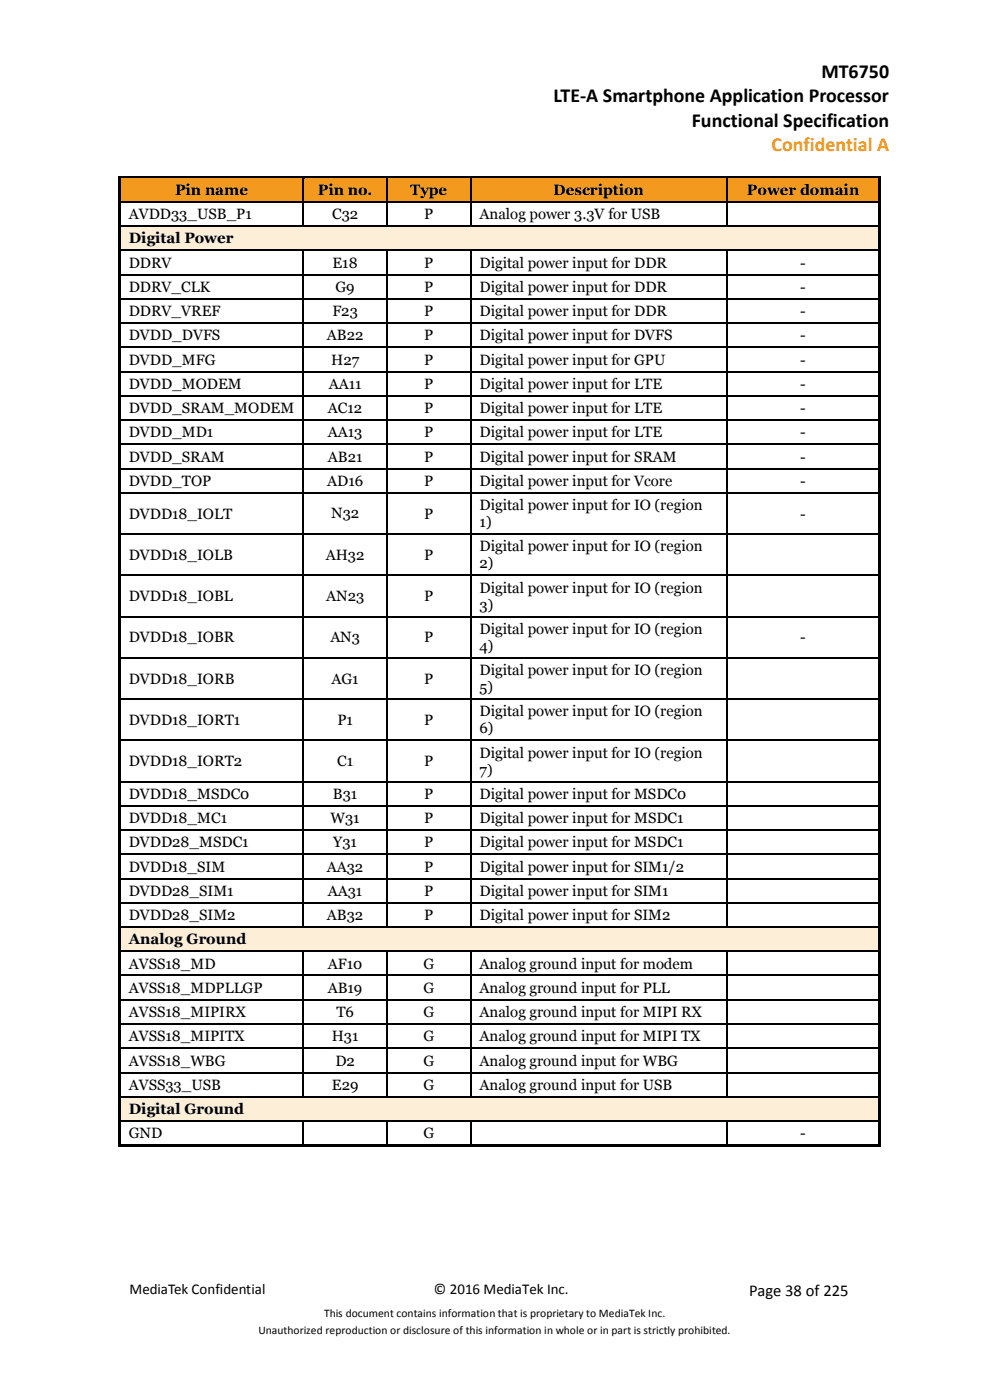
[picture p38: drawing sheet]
<svg xmlns="http://www.w3.org/2000/svg" width="210mm" height="297mm" viewBox="0 0 210 297" stroke-linecap="round" stroke-linejoin="round" font-family="sans-serif">
<defs><g id="words">
<g font-size="4.2">
<text x="174.2" y="16.5">MT6750</text>
<text x="117.4" y="21.7">LTE-A Smartphone Application Processor</text>
<text x="146.8" y="26.9">Functional Specification</text>
</g>
<text font-size="4.2" fill="#f39a1e" x="163.7" y="32.1">Confidential A</text>
<text font-size="3.5" x="159" y="275">Page 38 of 225</text>
<g font-size="3.2">
<text x="37.1" y="41.4">Pin name</text>
<text x="67.4" y="41.4">Pin no.</text>
<text x="87" y="41.4">Type</text>
<text x="117.4" y="41.4">Description</text>
<text x="158.4" y="41.4">Power domain</text>
<text x="27.3" y="46.5">AVDD33_USB_P1</text>
<text x="70.5" y="46.5">C32</text>
<text x="90" y="46.5">P</text>
<text x="101.7" y="46.5">Analog power 3.3V for USB</text>
<text x="27.3" y="51.7">Digital Power</text>
<text x="27.3" y="56.8">DDRV</text>
<text x="70.5" y="56.8">E18</text>
<text x="90" y="56.8">P</text>
<text x="101.7" y="56.8">Digital power input for DDR</text>
<text x="169.7" y="56.8">-</text>
<text x="27.3" y="61.9">DDRV_CLK</text>
<text x="71.2" y="61.9">G9</text>
<text x="90" y="61.9">P</text>
<text x="101.7" y="61.9">Digital power input for DDR</text>
<text x="169.7" y="61.9">-</text>
<text x="27.3" y="67.1">DDRV_VREF</text>
<text x="70.5" y="67.1">F23</text>
<text x="90" y="67.1">P</text>
<text x="101.7" y="67.1">Digital power input for DDR</text>
<text x="169.7" y="67.1">-</text>
<text x="27.3" y="72.2">DVDD_DVFS</text>
<text x="27.3" y="77.4">DVDD_MFG</text>
<text x="69.4" y="72.2">AB22</text>
<text x="70.2" y="77.4">H27</text>
<text x="90" y="72.2">P</text>
<text x="90" y="77.4">P</text>
<text x="101.7" y="72.2">Digital power input for DVFS</text>
<text x="101.7" y="77.4">Digital power input for GPU</text>
<text x="169.7" y="72.2">-</text>
<text x="169.7" y="77.4">-</text>
<text x="27.3" y="82.5">DVDD_MODEM</text>
<text x="69.7" y="82.5">AA11</text>
<text x="90" y="82.5">P</text>
<text x="101.7" y="82.5">Digital power input for LTE</text>
<text x="169.7" y="82.5">-</text>
<text x="27.3" y="87.6">DVDD_SRAM_MODEM</text>
<text x="69.6" y="87.6">AC12</text>
<text x="90" y="87.6">P</text>
<text x="101.7" y="87.6">Digital power input for LTE</text>
<text x="169.7" y="87.6">-</text>
<text x="27.3" y="92.8">DVDD_MD1</text>
<text x="69.5" y="92.8">AA13</text>
<text x="90" y="92.8">P</text>
<text x="101.7" y="92.8">Digital power input for LTE</text>
<text x="169.7" y="92.8">-</text>
<text x="27.3" y="97.9">DVDD_SRAM</text>
<text x="69.6" y="97.9">AB21</text>
<text x="90" y="97.9">P</text>
<text x="101.7" y="97.9">Digital power input for SRAM</text>
<text x="169.7" y="97.9">-</text>
<text x="27.3" y="103.1">DVDD_TOP</text>
<text x="69.4" y="103.1">AD16</text>
<text x="90" y="103.1">P</text>
<text x="101.7" y="103.1">Digital power input for Vcore</text>
<text x="169.7" y="103.1">-</text>
<text x="27.3" y="110">DVDD18_IOLT</text>
<text x="70.2" y="110">N32</text>
<text x="90" y="110">P</text>
<text x="101.7" y="108.2">Digital power input for IO (region</text>
<text x="101.7" y="111.8">1)</text>
<text x="169.7" y="110">-</text>
<text x="27.3" y="118.8">DVDD18_IOLB</text>
<text x="69.1" y="118.8">AH32</text>
<text x="90" y="118.8">P</text>
<text x="101.7" y="117">Digital power input for IO (region</text>
<text x="101.7" y="120.6">2)</text>
<text x="101.7" y="125.7">Digital power input for IO (region</text>
<text x="27.3" y="127.5">DVDD18_IOBL</text>
<text x="69.2" y="127.5">AN23</text>
<text x="90" y="127.5">P</text>
<text x="101.7" y="129.3">3)</text>
<text x="27.3" y="136.3">DVDD18_IOBR</text>
<text x="70.1" y="136.2">AN3</text>
<text x="90" y="136.3">P</text>
<text x="101.7" y="134.5">Digital power input for IO (region</text>
<text x="169.7" y="136.3">-</text>
<text x="101.7" y="138.1">4)</text>
<text x="101.7" y="143.2">Digital power input for IO (region</text>
<text x="27.3" y="145">DVDD18_IORB</text>
<text x="70.3" y="145">AG1</text>
<text x="90" y="145">P</text>
<text x="101.7" y="146.8">5)</text>
<text x="27.3" y="153.8">DVDD18_IORT1</text>
<text x="71.6" y="153.8">P1</text>
<text x="90" y="153.8">P</text>
<text x="101.7" y="152">Digital power input for IO (region</text>
<text x="101.7" y="155.6">6)</text>
<text x="101.7" y="160.7">Digital power input for IO (region</text>
<text x="27.3" y="162.5">DVDD18_IORT2</text>
<text x="71.5" y="162.5">C1</text>
<text x="90" y="162.5">P</text>
<text x="101.7" y="164.3">7)</text>
<text x="27.3" y="169.5">DVDD18_MSDC0</text>
<text x="70.6" y="169.5">B31</text>
<text x="90" y="169.5">P</text>
<text x="101.7" y="169.5">Digital power input for MSDC0</text>
<text x="27.3" y="174.6">DVDD18_MC1</text>
<text x="27.3" y="179.8">DVDD28_MSDC1</text>
<text x="70.1" y="174.6">W31</text>
<text x="70.7" y="179.8">Y31</text>
<text x="90" y="174.6">P</text>
<text x="90" y="179.8">P</text>
<text x="101.7" y="174.6">Digital power input for MSDC1</text>
<text x="101.7" y="179.8">Digital power input for MSDC1</text>
<text x="27.3" y="184.9">DVDD18_SIM</text>
<text x="69.3" y="184.9">AA32</text>
<text x="90" y="184.9">P</text>
<text x="101.7" y="184.9">Digital power input for SIM1/2</text>
<text x="27.3" y="190.1">DVDD28_SIM1</text>
<text x="69.5" y="190">AA31</text>
<text x="90" y="190.1">P</text>
<text x="101.7" y="190.1">Digital power input for SIM1</text>
<text x="27.3" y="195.2">DVDD28_SIM2</text>
<text x="69.4" y="195.2">AB32</text>
<text x="90" y="195.2">P</text>
<text x="101.7" y="195.2">Digital power input for SIM2</text>
<text x="27.3" y="200.3">Analog Ground</text>
<text x="27.3" y="205.5">AVSS18_MD</text>
<text x="69.5" y="205.5">AF10</text>
<text x="89.8" y="205.5">G</text>
<text x="101.7" y="205.5">Analog ground input for modem</text>
<text x="27.3" y="210.6">AVSS18_MDPLLGP</text>
<text x="27.3" y="215.8">AVSS18_MIPIRX</text>
<text x="69.5" y="210.6">AB19</text>
<text x="71.3" y="215.8">T6</text>
<text x="89.8" y="210.6">G</text>
<text x="89.8" y="215.8">G</text>
<text x="101.7" y="210.6">Analog ground input for PLL</text>
<text x="101.7" y="215.8">Analog ground input for MIPI RX</text>
<text x="27.3" y="220.9">AVSS18_MIPITX</text>
<text x="70.4" y="220.9">H31</text>
<text x="89.8" y="220.9">G</text>
<text x="101.7" y="220.9">Analog ground input for MIPI TX</text>
<text x="27.3" y="226.1">AVSS18_WBG</text>
<text x="71.1" y="226.1">D2</text>
<text x="89.8" y="226.1">G</text>
<text x="101.7" y="226.1">Analog ground input for WBG</text>
<text x="27.3" y="231.2">AVSS33_USB</text>
<text x="70.4" y="231.2">E29</text>
<text x="89.8" y="231.2">G</text>
<text x="101.7" y="231.2">Analog ground input for USB</text>
<text x="27.3" y="236.3">Digital Ground</text>
<text x="27.3" y="241.5">GND</text>
<text x="89.8" y="241.5">G</text>
<text x="169.7" y="241.5">-</text>
<text x="27.5" y="274.6">MediaTek Confidential</text>
<text x="92.1" y="274.6">© 2016 MediaTek Inc.</text>
</g>
<g font-size="2.5">
<text x="68.8" y="279.3">This document contains information that is proprietary to MediaTek Inc.</text>
<text x="54.8" y="283.1">Unauthorized reproduction or disclosure of this information in whole or in part is strictly prohibited.</text>
</g>
</g></defs>
<g fill="#f39a1e">
<path d="M25.7 37.9h1.6v4.8h-1.6z" fill-rule="evenodd"/>
<path d="M62.5 37.9h1.7v4.8h-1.7z" fill-rule="evenodd"/>
<path d="M27.3 37.9h35.2v4.8h-35.2z" fill-rule="evenodd"/>
<path d="M64.5 37.9h1.8v4.8h-1.8z" fill-rule="evenodd"/>
<path d="M80.2 37.9h1.8v4.8h-1.8z" fill-rule="evenodd"/>
<path d="M66.3 37.9h13.9v4.8h-13.9z" fill-rule="evenodd"/>
<path d="M82.2 37.9h1.8v4.8h-1.8z" fill-rule="evenodd"/>
<path d="M97.9 37.9h1.8v4.8h-1.8z" fill-rule="evenodd"/>
<path d="M84 37.9h13.9v4.8h-13.9z" fill-rule="evenodd"/>
<path d="M100 37.9h1.7v4.8h-1.7z" fill-rule="evenodd"/>
<path d="M152.3 37.9h1.7v4.8h-1.7z" fill-rule="evenodd"/>
<path d="M101.7 37.9h50.6v4.8h-50.6z" fill-rule="evenodd"/>
<path d="M154.3 37.9h1.8v4.8h-1.8z" fill-rule="evenodd"/>
<path d="M184.7 37.9h1.6v4.8h-1.6z" fill-rule="evenodd"/>
<path d="M156.1 37.9h28.6v4.8h-28.6z" fill-rule="evenodd"/>
</g>
<g fill="#000">
<path d="M25.2 37.3h.5v.6h-.5z" fill-rule="evenodd"/>
<path d="M25.2 37.3h.5v.5h-.5z" fill-rule="evenodd"/>
<path d="M25.7 37.3h38.5v.5h-38.5z" fill-rule="evenodd"/>
</g>
<path d="M25.7 37.8h38.5" fill="none" stroke="#f39a1e" stroke-width=".21"/>
<path d="M64.5 37.8l.2 .1z" fill-rule="evenodd" fill="#f39a1e"/>
<g fill="#000">
<path d="M64.2 37.8l.3 .1z" fill-rule="evenodd"/>
<path d="M64.2 37.3h.5v.5h-.5z" fill-rule="evenodd"/>
<path d="M64.7 37.3h17.3v.5h-17.3z" fill-rule="evenodd"/>
</g>
<path d="M64.7 37.8h17.3" fill="none" stroke="#f39a1e" stroke-width=".21"/>
<path d="M82.2 37.8l.3 .1z" fill-rule="evenodd" fill="#f39a1e"/>
<g fill="#000">
<path d="M82 37.8l.2 .1z" fill-rule="evenodd"/>
<path d="M82 37.3h.5v.5h-.5z" fill-rule="evenodd"/>
<path d="M82.5 37.3h17.2v.5h-17.2z" fill-rule="evenodd"/>
</g>
<path d="M82.5 37.8h17.2" fill="none" stroke="#f39a1e" stroke-width=".21"/>
<path d="M100 37.8l.2 .1z" fill-rule="evenodd" fill="#f39a1e"/>
<g fill="#000">
<path d="M99.7 37.8l.3 .1z" fill-rule="evenodd"/>
<path d="M99.7 37.3h.5v.5h-.5z" fill-rule="evenodd"/>
<path d="M100.2 37.3h53.8v.5h-53.8z" fill-rule="evenodd"/>
</g>
<path d="M100.2 37.8h53.8" fill="none" stroke="#f39a1e" stroke-width=".21"/>
<path d="M154.3 37.8l.3 .1z" fill-rule="evenodd" fill="#f39a1e"/>
<g fill="#000">
<path d="M154 37.8l.3 .1z" fill-rule="evenodd"/>
<path d="M154 37.3h.6v.5h-.6z" fill-rule="evenodd"/>
<path d="M154.6 37.3h31.7v.5h-31.7z" fill-rule="evenodd"/>
<path d="M186.3 37.3h.5v.6h-.5z" fill-rule="evenodd"/>
<path d="M186.3 37.3h.5v.5h-.5z" fill-rule="evenodd"/>
<path d="M25.2 37.9h.5v4.8h-.5z" fill-rule="evenodd"/>
<path d="M25.2 42.7h.5v.3h-.5z" fill-rule="evenodd"/>
<path d="M25.2 43h.5v4.9h-.5z" fill-rule="evenodd"/>
<path d="M64.2 42.7h.3v.3h-.3z" fill-rule="evenodd"/>
<path d="M82 42.7h.2v.3h-.2z" fill-rule="evenodd"/>
<path d="M99.7 42.7h.3v.3h-.3z" fill-rule="evenodd"/>
<path d="M154 42.7h.3v.3h-.3z" fill-rule="evenodd"/>
<path d="M186.3 37.9h.5v4.8h-.5z" fill-rule="evenodd"/>
<path d="M186.3 42.7h.5v.3h-.5z" fill-rule="evenodd"/>
<path d="M186.3 43h.5v4.9h-.5z" fill-rule="evenodd"/>
</g>
<path d="M154.6 37.8h31.7" fill="none" stroke="#f39a1e" stroke-width=".21"/>
<g fill="none" stroke="#000" stroke-width=".25">
<path d="M64.4 37.9v4.8M82.1 37.9v4.8M99.8 37.9v4.8M154.2 37.9v4.8M25.7 42.8h38.5M64.4 43v4.9M64.5 42.8h17.5M82.1 43v4.9M82.2 42.8h17.5M99.8 43v4.9M100 42.8h54M154.2 43v4.9"/>
<path d="M154.3 42.8h32"/>
</g>
<g fill="#fdeed7">
<path d="M25.7 48.1h1.6v4.9h-1.6z" fill-rule="evenodd"/>
<path d="M184.7 48.1h1.6v4.9h-1.6z" fill-rule="evenodd"/>
<path d="M27.3 48.1h157.3v4.9h-157.3z" fill-rule="evenodd"/>
</g>
<g fill="#000">
<path d="M25.2 47.9h.5v.2h-.5z" fill-rule="evenodd"/>
<path d="M25.2 48.1h.5v4.9h-.5z" fill-rule="evenodd"/>
<path d="M25.2 53h.5v.3h-.5z" fill-rule="evenodd"/>
<path d="M25.2 53.3h.5v4.9h-.5z" fill-rule="evenodd"/>
<path d="M25.2 58.2h.5v.2h-.5z" fill-rule="evenodd"/>
<path d="M64.2 47.9h.3v.2h-.3z" fill-rule="evenodd"/>
<path d="M64.2 53h.3v.3h-.3z" fill-rule="evenodd"/>
<path d="M64.2 58.2h.3v.2h-.3z" fill-rule="evenodd"/>
<path d="M82 47.9h.2v.2h-.2z" fill-rule="evenodd"/>
<path d="M82 53h.2v.3h-.2z" fill-rule="evenodd"/>
<path d="M82 58.2h.2v.2h-.2z" fill-rule="evenodd"/>
<path d="M99.7 47.9h.3v.2h-.3z" fill-rule="evenodd"/>
<path d="M99.7 53h.3v.3h-.3z" fill-rule="evenodd"/>
<path d="M99.7 58.2h.3v.2h-.3z" fill-rule="evenodd"/>
<path d="M154 47.9h.3v.2h-.3z" fill-rule="evenodd"/>
<path d="M154 53h.3v.3h-.3z" fill-rule="evenodd"/>
<path d="M154 58.2h.3v.2h-.3z" fill-rule="evenodd"/>
<path d="M186.3 47.9h.5v.2h-.5z" fill-rule="evenodd"/>
<path d="M186.3 48.1h.5v4.9h-.5z" fill-rule="evenodd"/>
<path d="M186.3 53h.5v.3h-.5z" fill-rule="evenodd"/>
<path d="M186.3 53.3h.5v4.9h-.5z" fill-rule="evenodd"/>
<path d="M186.3 58.2h.5v.2h-.5z" fill-rule="evenodd"/>
<path d="M25.2 58.4h.5v4.9h-.5z" fill-rule="evenodd"/>
<path d="M25.2 63.3h.5v.2h-.5z" fill-rule="evenodd"/>
<path d="M25.2 63.5h.5v4.9h-.5z" fill-rule="evenodd"/>
<path d="M25.2 68.4h.5v.3h-.5z" fill-rule="evenodd"/>
<path d="M25.2 68.7h.5v4.9h-.5z" fill-rule="evenodd"/>
<path d="M25.2 73.6h.5v.2h-.5z" fill-rule="evenodd"/>
<path d="M25.2 73.8h.5v4.9h-.5z" fill-rule="evenodd"/>
<path d="M25.2 78.7h.5v.3h-.5z" fill-rule="evenodd"/>
<path d="M64.2 63.3h.3v.2h-.3z" fill-rule="evenodd"/>
<path d="M64.2 68.4h.3v.3h-.3z" fill-rule="evenodd"/>
<path d="M64.2 73.6h.3v.2h-.3z" fill-rule="evenodd"/>
<path d="M64.2 78.7h.3v.3h-.3z" fill-rule="evenodd"/>
<path d="M82 63.3h.2v.2h-.2z" fill-rule="evenodd"/>
<path d="M82 68.4h.2v.3h-.2z" fill-rule="evenodd"/>
<path d="M82 73.6h.2v.2h-.2z" fill-rule="evenodd"/>
<path d="M82 78.7h.2v.3h-.2z" fill-rule="evenodd"/>
<path d="M99.7 63.3h.3v.2h-.3z" fill-rule="evenodd"/>
<path d="M99.7 68.4h.3v.3h-.3z" fill-rule="evenodd"/>
<path d="M99.7 73.6h.3v.2h-.3z" fill-rule="evenodd"/>
<path d="M99.7 78.7h.3v.3h-.3z" fill-rule="evenodd"/>
<path d="M154 63.3h.3v.2h-.3z" fill-rule="evenodd"/>
<path d="M154 68.4h.3v.3h-.3z" fill-rule="evenodd"/>
<path d="M154 73.6h.3v.2h-.3z" fill-rule="evenodd"/>
<path d="M154 78.7h.3v.3h-.3z" fill-rule="evenodd"/>
<path d="M186.3 58.4h.5v4.9h-.5z" fill-rule="evenodd"/>
<path d="M186.3 63.3h.5v.2h-.5z" fill-rule="evenodd"/>
<path d="M186.3 63.5h.5v4.9h-.5z" fill-rule="evenodd"/>
<path d="M186.3 68.4h.5v.3h-.5z" fill-rule="evenodd"/>
<path d="M186.3 68.7h.5v4.9h-.5z" fill-rule="evenodd"/>
<path d="M186.3 73.6h.5v.2h-.5z" fill-rule="evenodd"/>
<path d="M186.3 73.8h.5v4.9h-.5z" fill-rule="evenodd"/>
<path d="M186.3 78.7h.5v.3h-.5z" fill-rule="evenodd"/>
<path d="M25.2 79h.5v4.9h-.5z" fill-rule="evenodd"/>
<path d="M25.2 83.9h.5v.2h-.5z" fill-rule="evenodd"/>
<path d="M25.2 84.1h.5v4.9h-.5z" fill-rule="evenodd"/>
<path d="M25.2 89h.5v.2h-.5z" fill-rule="evenodd"/>
<path d="M25.2 89.2h.5v5h-.5z" fill-rule="evenodd"/>
<path d="M25.2 94.2h.5v.2h-.5z" fill-rule="evenodd"/>
<path d="M25.2 94.4h.5v4.9h-.5z" fill-rule="evenodd"/>
<path d="M25.2 99.3h.5v.2h-.5z" fill-rule="evenodd"/>
<path d="M64.2 83.9h.3v.2h-.3z" fill-rule="evenodd"/>
<path d="M64.2 89h.3v.2h-.3z" fill-rule="evenodd"/>
<path d="M64.2 94.2h.3v.2h-.3z" fill-rule="evenodd"/>
<path d="M64.2 99.3h.3v.2h-.3z" fill-rule="evenodd"/>
<path d="M82 83.9h.2v.2h-.2z" fill-rule="evenodd"/>
<path d="M82 89h.2v.2h-.2z" fill-rule="evenodd"/>
<path d="M82 94.2h.2v.2h-.2z" fill-rule="evenodd"/>
<path d="M82 99.3h.2v.2h-.2z" fill-rule="evenodd"/>
<path d="M99.7 83.9h.3v.2h-.3z" fill-rule="evenodd"/>
<path d="M99.7 89h.3v.2h-.3z" fill-rule="evenodd"/>
<path d="M99.7 94.2h.3v.2h-.3z" fill-rule="evenodd"/>
<path d="M99.7 99.3h.3v.2h-.3z" fill-rule="evenodd"/>
<path d="M154 83.9h.3v.2h-.3z" fill-rule="evenodd"/>
<path d="M154 89h.3v.2h-.3z" fill-rule="evenodd"/>
<path d="M154 94.2h.3v.2h-.3z" fill-rule="evenodd"/>
<path d="M154 99.3h.3v.2h-.3z" fill-rule="evenodd"/>
<path d="M186.3 79h.5v4.9h-.5z" fill-rule="evenodd"/>
<path d="M186.3 83.9h.5v.2h-.5z" fill-rule="evenodd"/>
<path d="M186.3 84.1h.5v4.9h-.5z" fill-rule="evenodd"/>
<path d="M186.3 89h.5v.2h-.5z" fill-rule="evenodd"/>
<path d="M186.3 89.2h.5v5h-.5z" fill-rule="evenodd"/>
<path d="M186.3 94.2h.5v.2h-.5z" fill-rule="evenodd"/>
<path d="M186.3 94.4h.5v4.9h-.5z" fill-rule="evenodd"/>
<path d="M186.3 99.3h.5v.2h-.5z" fill-rule="evenodd"/>
<path d="M25.2 99.5h.5v5h-.5z" fill-rule="evenodd"/>
<path d="M25.2 104.5h.5v.2h-.5z" fill-rule="evenodd"/>
<path d="M25.2 104.7h.5v8.5h-.5z" fill-rule="evenodd"/>
<path d="M25.2 113.2h.5v.2h-.5z" fill-rule="evenodd"/>
<path d="M64.2 104.5h.3v.2h-.3z" fill-rule="evenodd"/>
<path d="M64.2 113.2h.3v.2h-.3z" fill-rule="evenodd"/>
<path d="M82 104.5h.2v.2h-.2z" fill-rule="evenodd"/>
<path d="M82 113.2h.2v.2h-.2z" fill-rule="evenodd"/>
<path d="M99.7 104.5h.3v.2h-.3z" fill-rule="evenodd"/>
<path d="M99.7 113.2h.3v.2h-.3z" fill-rule="evenodd"/>
<path d="M154 104.5h.3v.2h-.3z" fill-rule="evenodd"/>
<path d="M154 113.2h.3v.2h-.3z" fill-rule="evenodd"/>
<path d="M186.3 99.5h.5v5h-.5z" fill-rule="evenodd"/>
<path d="M186.3 104.5h.5v.2h-.5z" fill-rule="evenodd"/>
<path d="M186.3 104.7h.5v8.5h-.5z" fill-rule="evenodd"/>
<path d="M186.3 113.2h.5v.2h-.5z" fill-rule="evenodd"/>
<path d="M25.2 113.4h.5v8.5h-.5z" fill-rule="evenodd"/>
<path d="M25.2 121.9h.5v.3h-.5z" fill-rule="evenodd"/>
<path d="M25.2 122.2h.5v8.5h-.5z" fill-rule="evenodd"/>
<path d="M25.2 130.7h.5v.3h-.5z" fill-rule="evenodd"/>
<path d="M25.2 131h.5v8.4h-.5z" fill-rule="evenodd"/>
<path d="M25.2 139.4h.5v.3h-.5z" fill-rule="evenodd"/>
<path d="M64.2 121.9h.3v.3h-.3z" fill-rule="evenodd"/>
<path d="M64.2 130.7h.3v.3h-.3z" fill-rule="evenodd"/>
<path d="M64.2 139.4h.3v.3h-.3z" fill-rule="evenodd"/>
<path d="M82 121.9h.2v.3h-.2z" fill-rule="evenodd"/>
<path d="M82 130.7h.2v.3h-.2z" fill-rule="evenodd"/>
<path d="M82 139.4h.2v.3h-.2z" fill-rule="evenodd"/>
<path d="M99.7 121.9h.3v.3h-.3z" fill-rule="evenodd"/>
<path d="M99.7 130.7h.3v.3h-.3z" fill-rule="evenodd"/>
<path d="M99.7 139.4h.3v.3h-.3z" fill-rule="evenodd"/>
<path d="M154 121.9h.3v.3h-.3z" fill-rule="evenodd"/>
<path d="M154 130.7h.3v.3h-.3z" fill-rule="evenodd"/>
<path d="M154 139.4h.3v.3h-.3z" fill-rule="evenodd"/>
<path d="M186.3 113.4h.5v8.5h-.5z" fill-rule="evenodd"/>
<path d="M186.3 121.9h.5v.3h-.5z" fill-rule="evenodd"/>
<path d="M186.3 122.2h.5v8.5h-.5z" fill-rule="evenodd"/>
<path d="M186.3 130.7h.5v.3h-.5z" fill-rule="evenodd"/>
<path d="M186.3 131h.5v8.4h-.5z" fill-rule="evenodd"/>
<path d="M186.3 139.4h.5v.3h-.5z" fill-rule="evenodd"/>
<path d="M25.2 139.7h.5v8.5h-.5z" fill-rule="evenodd"/>
<path d="M25.2 148.2h.5v.2h-.5z" fill-rule="evenodd"/>
<path d="M25.2 148.4h.5v8.5h-.5z" fill-rule="evenodd"/>
<path d="M25.2 156.9h.5v.3h-.5z" fill-rule="evenodd"/>
<path d="M64.2 148.2h.3v.2h-.3z" fill-rule="evenodd"/>
<path d="M64.2 156.9h.3v.3h-.3z" fill-rule="evenodd"/>
<path d="M82 148.2h.2v.2h-.2z" fill-rule="evenodd"/>
<path d="M82 156.9h.2v.3h-.2z" fill-rule="evenodd"/>
<path d="M99.7 148.2h.3v.2h-.3z" fill-rule="evenodd"/>
<path d="M99.7 156.9h.3v.3h-.3z" fill-rule="evenodd"/>
<path d="M154 148.2h.3v.2h-.3z" fill-rule="evenodd"/>
<path d="M154 156.9h.3v.3h-.3z" fill-rule="evenodd"/>
<path d="M186.3 139.7h.5v8.5h-.5z" fill-rule="evenodd"/>
<path d="M186.3 148.2h.5v.2h-.5z" fill-rule="evenodd"/>
<path d="M186.3 148.4h.5v8.5h-.5z" fill-rule="evenodd"/>
<path d="M186.3 156.9h.5v.3h-.5z" fill-rule="evenodd"/>
<path d="M25.2 157.2h.5v8.5h-.5z" fill-rule="evenodd"/>
<path d="M25.2 165.7h.5v.3h-.5z" fill-rule="evenodd"/>
<path d="M25.2 166h.5v4.8h-.5z" fill-rule="evenodd"/>
<path d="M25.2 170.8h.5v.3h-.5z" fill-rule="evenodd"/>
<path d="M25.2 171.1h.5v4.9h-.5z" fill-rule="evenodd"/>
<path d="M25.2 176h.5v.2h-.5z" fill-rule="evenodd"/>
<path d="M64.2 165.7h.3v.3h-.3z" fill-rule="evenodd"/>
<path d="M64.2 170.8h.3v.3h-.3z" fill-rule="evenodd"/>
<path d="M64.2 176h.3v.2h-.3z" fill-rule="evenodd"/>
<path d="M82 165.7h.2v.3h-.2z" fill-rule="evenodd"/>
<path d="M82 170.8h.2v.3h-.2z" fill-rule="evenodd"/>
<path d="M82 176h.2v.2h-.2z" fill-rule="evenodd"/>
<path d="M99.7 165.7h.3v.3h-.3z" fill-rule="evenodd"/>
<path d="M99.7 170.8h.3v.3h-.3z" fill-rule="evenodd"/>
<path d="M99.7 176h.3v.2h-.3z" fill-rule="evenodd"/>
<path d="M154 165.7h.3v.3h-.3z" fill-rule="evenodd"/>
<path d="M154 170.8h.3v.3h-.3z" fill-rule="evenodd"/>
<path d="M154 176h.3v.2h-.3z" fill-rule="evenodd"/>
<path d="M186.3 157.2h.5v8.5h-.5z" fill-rule="evenodd"/>
<path d="M186.3 165.7h.5v.3h-.5z" fill-rule="evenodd"/>
<path d="M186.3 166h.5v4.8h-.5z" fill-rule="evenodd"/>
<path d="M186.3 170.8h.5v.3h-.5z" fill-rule="evenodd"/>
<path d="M186.3 171.1h.5v4.9h-.5z" fill-rule="evenodd"/>
<path d="M186.3 176h.5v.2h-.5z" fill-rule="evenodd"/>
<path d="M25.2 176.2h.5v4.9h-.5z" fill-rule="evenodd"/>
<path d="M25.2 181.1h.5v.3h-.5z" fill-rule="evenodd"/>
<path d="M25.2 181.4h.5v4.8h-.5z" fill-rule="evenodd"/>
<path d="M25.2 186.2h.5v.3h-.5z" fill-rule="evenodd"/>
<path d="M25.2 186.5h.5v4.9h-.5z" fill-rule="evenodd"/>
<path d="M25.2 191.4h.5v.3h-.5z" fill-rule="evenodd"/>
<path d="M25.2 191.7h.5v4.8h-.5z" fill-rule="evenodd"/>
<path d="M64.2 181.1h.3v.3h-.3z" fill-rule="evenodd"/>
<path d="M64.2 186.2h.3v.3h-.3z" fill-rule="evenodd"/>
<path d="M64.2 191.4h.3v.3h-.3z" fill-rule="evenodd"/>
<path d="M82 181.1h.2v.3h-.2z" fill-rule="evenodd"/>
<path d="M82 186.2h.2v.3h-.2z" fill-rule="evenodd"/>
<path d="M82 191.4h.2v.3h-.2z" fill-rule="evenodd"/>
<path d="M99.7 181.1h.3v.3h-.3z" fill-rule="evenodd"/>
<path d="M99.7 186.2h.3v.3h-.3z" fill-rule="evenodd"/>
<path d="M99.7 191.4h.3v.3h-.3z" fill-rule="evenodd"/>
<path d="M154 181.1h.3v.3h-.3z" fill-rule="evenodd"/>
<path d="M154 186.2h.3v.3h-.3z" fill-rule="evenodd"/>
<path d="M154 191.4h.3v.3h-.3z" fill-rule="evenodd"/>
<path d="M186.3 176.2h.5v4.9h-.5z" fill-rule="evenodd"/>
<path d="M186.3 181.1h.5v.3h-.5z" fill-rule="evenodd"/>
<path d="M186.3 181.4h.5v4.8h-.5z" fill-rule="evenodd"/>
<path d="M186.3 186.2h.5v.3h-.5z" fill-rule="evenodd"/>
<path d="M186.3 186.5h.5v4.9h-.5z" fill-rule="evenodd"/>
<path d="M186.3 191.4h.5v.3h-.5z" fill-rule="evenodd"/>
<path d="M186.3 191.7h.5v4.8h-.5z" fill-rule="evenodd"/>
</g>
<g fill="none" stroke="#000" stroke-width=".25">
<path d="M25.7 48h38.5M25.7 53.1h38.5M25.7 58.3h38.5M64.4 53.3v4.9M64.4 58.4v4.9M64.5 48h17.5M64.5 53.1h17.5M64.5 58.3h17.5M82.1 53.3v4.9M82.1 58.4v4.9M82.2 48h17.5M82.2 53.1h17.5"/>
<path d="M82.2 58.3h17.5M99.8 53.3v4.9M99.8 58.4v4.9M100 48h54M100 53.1h54M100 58.3h54M154.2 53.3v4.9M154.2 58.4v4.9M154.3 48h32M154.3 53.1h32M154.3 58.3h32M25.7 63.4h38.5"/>
<path d="M25.7 68.5h38.5M25.7 73.7h38.5M25.7 78.8h38.5M64.4 63.5v4.9M64.4 68.7v4.9M64.4 73.8v4.9M64.4 79v4.9M64.5 63.4h17.5M64.5 68.5h17.5M64.5 73.7h17.5M64.5 78.8h17.5M82.1 63.5v4.9"/>
<path d="M82.1 68.7v4.9M82.1 73.8v4.9M82.1 79v4.9M82.2 63.4h17.5M82.2 68.5h17.5M82.2 73.7h17.5M82.2 78.8h17.5M99.8 63.5v4.9M99.8 68.7v4.9M99.8 73.8v4.9M99.8 79v4.9M100 63.4h54"/>
<path d="M100 68.5h54M100 73.7h54M100 78.8h54M154.2 63.5v4.9M154.2 68.7v4.9M154.2 73.8v4.9M154.2 79v4.9M154.3 63.4h32M154.3 68.5h32M154.3 73.7h32M154.3 78.8h32M25.7 84h38.5"/>
<path d="M25.7 89.1h38.5M25.7 99.4h38.5M64.4 84.1v4.9M64.4 89.2v5M64.4 94.4v4.9M64.4 99.5v5M64.5 84h17.5M64.5 89.1h17.5M64.5 99.4h17.5M82.1 84.1v4.9M82.1 89.2v5M82.1 94.4v4.9"/>
<path d="M82.1 99.5v5M82.2 84h17.5M82.2 89.1h17.5M82.2 99.4h17.5M99.8 84.1v4.9M99.8 89.2v5M99.8 94.4v4.9M99.8 99.5v5M100 84h54M100 89.1h54M100 99.4h54M154.2 84.1v4.9"/>
<path d="M154.2 89.2v5M154.2 94.4v4.9M154.2 99.5v5M154.3 84h32M154.3 89.1h32M154.3 99.4h32M25.7 104.6h38.5M25.7 113.3h38.5M64.4 104.7v8.5M64.4 113.4v8.5M64.5 104.6h17.5M64.5 113.3h17.5"/>
<path d="M82.1 104.7v8.5M82.1 113.4v8.5M82.2 104.6h17.5M82.2 113.3h17.5M99.8 104.7v8.5M99.8 113.4v8.5M100 104.6h54M100 113.3h54M154.2 104.7v8.5M154.2 113.4v8.5M154.3 104.6h32M154.3 113.3h32"/>
<path d="M25.7 122.1h38.5M25.7 130.8h38.5M25.7 139.5h38.5M64.4 122.2v8.5M64.4 131v8.4M64.4 139.7v8.5M64.5 122.1h17.5M64.5 130.8h17.5M64.5 139.5h17.5M82.1 122.2v8.5M82.1 131v8.4M82.1 139.7v8.5"/>
<path d="M82.2 122.1h17.5M82.2 130.8h17.5M82.2 139.5h17.5M99.8 122.2v8.5M99.8 131v8.4M99.8 139.7v8.5M100 122.1h54M100 130.8h54M100 139.5h54M154.2 122.2v8.5M154.2 131v8.4M154.2 139.7v8.5"/>
<path d="M154.3 122.1h32M154.3 130.8h32M154.3 139.5h32M25.7 148.3h38.5M25.7 157.1h38.5M64.4 148.4v8.5M64.4 157.2v8.5M64.5 148.3h17.5M64.5 157.1h17.5M82.1 148.4v8.5M82.1 157.2v8.5M82.2 148.3h17.5"/>
<path d="M82.2 157.1h17.5M99.8 148.4v8.5M99.8 157.2v8.5M100 148.3h54M100 157.1h54M154.2 148.4v8.5M154.2 157.2v8.5M154.3 148.3h32M154.3 157.1h32M25.7 165.8h38.5M25.7 171h38.5M25.7 176.1h38.5"/>
<path d="M64.4 166v4.8M64.4 171.1v4.9M64.4 176.2v4.9M64.5 165.8h17.5M64.5 171h17.5M64.5 176.1h17.5M82.1 166v4.8M82.1 171.1v4.9M82.1 176.2v4.9M82.2 165.8h17.5M82.2 171h17.5M82.2 176.1h17.5"/>
<path d="M99.8 166v4.8M99.8 171.1v4.9M99.8 176.2v4.9M100 165.8h54M100 171h54M100 176.1h54M154.2 166v4.8M154.2 171.1v4.9M154.2 176.2v4.9M154.3 165.8h32M154.3 171h32M154.3 176.1h32"/>
<path d="M25.7 181.3h38.5M25.7 186.4h38.5M25.7 191.5h38.5M64.4 181.4v4.8M64.4 186.5v4.9M64.4 191.7v4.8M64.5 181.3h17.5M64.5 186.4h17.5M64.5 191.5h17.5M82.1 181.4v4.8M82.1 186.5v4.9M82.1 191.7v4.8"/>
<path d="M82.2 181.3h17.5M82.2 186.4h17.5M82.2 191.5h17.5M99.8 181.4v4.8M99.8 186.5v4.9M99.8 191.7v4.8M100 181.3h54M100 186.4h54M100 191.5h54M154.2 181.4v4.8M154.2 186.5v4.9M154.2 191.7v4.8"/>
<path d="M154.3 181.3h32M154.3 186.4h32M154.3 191.5h32"/>
</g>
<path d="M25.7 94.3h38.5M64.5 94.3h17.5M82.2 94.3h17.5M100 94.3h54M154.3 94.3h32" fill="none" stroke="#000" stroke-width=".26"/>
<g fill="#fdeed7">
<path d="M25.7 196.8h1.6v4.9h-1.6z" fill-rule="evenodd"/>
<path d="M184.7 196.8h1.6v4.9h-1.6z" fill-rule="evenodd"/>
<path d="M27.3 196.8h157.3v4.9h-157.3z" fill-rule="evenodd"/>
</g>
<g fill="#000">
<path d="M25.2 196.5h.5v.3h-.5z" fill-rule="evenodd"/>
<path d="M64.2 196.5h.3v.3h-.3z" fill-rule="evenodd"/>
<path d="M82 196.5h.2v.3h-.2z" fill-rule="evenodd"/>
<path d="M99.7 196.5h.3v.3h-.3z" fill-rule="evenodd"/>
<path d="M154 196.5h.3v.3h-.3z" fill-rule="evenodd"/>
<path d="M186.3 196.5h.5v.3h-.5z" fill-rule="evenodd"/>
<path d="M25.2 196.8h.5v4.9h-.5z" fill-rule="evenodd"/>
<path d="M25.2 201.7h.5v.3h-.5z" fill-rule="evenodd"/>
<path d="M25.2 202h.5v4.8h-.5z" fill-rule="evenodd"/>
<path d="M25.2 206.8h.5v.3h-.5z" fill-rule="evenodd"/>
<path d="M25.2 207.1h.5v4.9h-.5z" fill-rule="evenodd"/>
<path d="M25.2 212h.5v.2h-.5z" fill-rule="evenodd"/>
<path d="M25.2 212.2h.5v4.9h-.5z" fill-rule="evenodd"/>
<path d="M25.2 217.1h.5v.3h-.5z" fill-rule="evenodd"/>
<path d="M64.2 201.7h.3v.3h-.3z" fill-rule="evenodd"/>
<path d="M64.2 206.8h.3v.3h-.3z" fill-rule="evenodd"/>
<path d="M64.2 212h.3v.2h-.3z" fill-rule="evenodd"/>
<path d="M64.2 217.1h.3v.3h-.3z" fill-rule="evenodd"/>
<path d="M82 201.7h.2v.3h-.2z" fill-rule="evenodd"/>
<path d="M82 206.8h.2v.3h-.2z" fill-rule="evenodd"/>
<path d="M82 212h.2v.2h-.2z" fill-rule="evenodd"/>
<path d="M82 217.1h.2v.3h-.2z" fill-rule="evenodd"/>
<path d="M99.7 201.7h.3v.3h-.3z" fill-rule="evenodd"/>
<path d="M99.7 206.8h.3v.3h-.3z" fill-rule="evenodd"/>
<path d="M99.7 212h.3v.2h-.3z" fill-rule="evenodd"/>
<path d="M99.7 217.1h.3v.3h-.3z" fill-rule="evenodd"/>
<path d="M154 201.7h.3v.3h-.3z" fill-rule="evenodd"/>
<path d="M154 206.8h.3v.3h-.3z" fill-rule="evenodd"/>
<path d="M154 212h.3v.2h-.3z" fill-rule="evenodd"/>
<path d="M154 217.1h.3v.3h-.3z" fill-rule="evenodd"/>
<path d="M186.3 196.8h.5v4.9h-.5z" fill-rule="evenodd"/>
<path d="M186.3 201.7h.5v.3h-.5z" fill-rule="evenodd"/>
<path d="M186.3 202h.5v4.8h-.5z" fill-rule="evenodd"/>
<path d="M186.3 206.8h.5v.3h-.5z" fill-rule="evenodd"/>
<path d="M186.3 207.1h.5v4.9h-.5z" fill-rule="evenodd"/>
<path d="M186.3 212h.5v.2h-.5z" fill-rule="evenodd"/>
<path d="M186.3 212.2h.5v4.9h-.5z" fill-rule="evenodd"/>
<path d="M186.3 217.1h.5v.3h-.5z" fill-rule="evenodd"/>
<path d="M25.2 217.4h.5v4.9h-.5z" fill-rule="evenodd"/>
<path d="M25.2 222.3h.5v.2h-.5z" fill-rule="evenodd"/>
<path d="M25.2 222.5h.5v4.9h-.5z" fill-rule="evenodd"/>
<path d="M25.2 227.4h.5v.3h-.5z" fill-rule="evenodd"/>
<path d="M25.2 227.7h.5v4.9h-.5z" fill-rule="evenodd"/>
<path d="M64.2 222.3h.3v.2h-.3z" fill-rule="evenodd"/>
<path d="M64.2 227.4h.3v.3h-.3z" fill-rule="evenodd"/>
<path d="M82 222.3h.2v.2h-.2z" fill-rule="evenodd"/>
<path d="M82 227.4h.2v.3h-.2z" fill-rule="evenodd"/>
<path d="M99.7 222.3h.3v.2h-.3z" fill-rule="evenodd"/>
<path d="M99.7 227.4h.3v.3h-.3z" fill-rule="evenodd"/>
<path d="M154 222.3h.3v.2h-.3z" fill-rule="evenodd"/>
<path d="M154 227.4h.3v.3h-.3z" fill-rule="evenodd"/>
<path d="M186.3 217.4h.5v4.9h-.5z" fill-rule="evenodd"/>
<path d="M186.3 222.3h.5v.2h-.5z" fill-rule="evenodd"/>
<path d="M186.3 222.5h.5v4.9h-.5z" fill-rule="evenodd"/>
<path d="M186.3 227.4h.5v.3h-.5z" fill-rule="evenodd"/>
<path d="M186.3 227.7h.5v4.9h-.5z" fill-rule="evenodd"/>
</g>
<g fill="none" stroke="#000" stroke-width=".25">
<path d="M25.7 196.7h38.5M64.5 196.7h17.5M82.2 196.7h17.5M100 196.7h54M154.3 196.7h32M25.7 201.8h38.5M25.7 207h38.5M25.7 212.1h38.5M25.7 217.2h38.5M64.4 202v4.8M64.4 207.1v4.9M64.4 212.2v4.9"/>
<path d="M64.4 217.4v4.9M64.5 201.8h17.5M64.5 207h17.5M64.5 212.1h17.5M64.5 217.2h17.5M82.1 202v4.8M82.1 207.1v4.9M82.1 212.2v4.9M82.1 217.4v4.9M82.2 201.8h17.5M82.2 207h17.5M82.2 212.1h17.5"/>
<path d="M82.2 217.2h17.5M99.8 202v4.8M99.8 207.1v4.9M99.8 212.2v4.9M99.8 217.4v4.9M100 201.8h54M100 207h54M100 212.1h54M100 217.2h54M154.2 202v4.8M154.2 207.1v4.9M154.2 212.2v4.9"/>
<path d="M154.2 217.4v4.9M154.3 201.8h32M154.3 207h32M154.3 212.1h32M154.3 217.2h32M25.7 222.4h38.5M25.7 227.5h38.5M64.4 222.5v4.9M64.4 227.7v4.9M64.5 222.4h17.5M64.5 227.5h17.5M82.1 222.5v4.9"/>
<path d="M82.1 227.7v4.9M82.2 222.4h17.5M82.2 227.5h17.5M99.8 222.5v4.9M99.8 227.7v4.9M100 222.4h54M100 227.5h54M154.2 222.5v4.9M154.2 227.7v4.9M154.3 222.4h32M154.3 227.5h32"/>
</g>
<g fill="#fdeed7">
<path d="M25.7 232.8h1.6v4.9h-1.6z" fill-rule="evenodd"/>
<path d="M184.7 232.8h1.6v4.9h-1.6z" fill-rule="evenodd"/>
<path d="M27.3 232.8h157.3v4.9h-157.3z" fill-rule="evenodd"/>
</g>
<g fill="#000">
<path d="M25.2 232.6h.5v.2h-.5z" fill-rule="evenodd"/>
<path d="M25.2 232.8h.5v4.9h-.5z" fill-rule="evenodd"/>
<path d="M25.2 237.7h.5v.2h-.5z" fill-rule="evenodd"/>
<path d="M64.2 232.6h.3v.2h-.3z" fill-rule="evenodd"/>
<path d="M64.2 237.7h.3v.2h-.3z" fill-rule="evenodd"/>
<path d="M82 232.6h.2v.2h-.2z" fill-rule="evenodd"/>
<path d="M82 237.7h.2v.2h-.2z" fill-rule="evenodd"/>
<path d="M99.7 232.6h.3v.2h-.3z" fill-rule="evenodd"/>
<path d="M99.7 237.7h.3v.2h-.3z" fill-rule="evenodd"/>
<path d="M154 232.6h.3v.2h-.3z" fill-rule="evenodd"/>
<path d="M154 237.7h.3v.2h-.3z" fill-rule="evenodd"/>
<path d="M186.3 232.6h.5v.2h-.5z" fill-rule="evenodd"/>
<path d="M186.3 232.8h.5v4.9h-.5z" fill-rule="evenodd"/>
<path d="M186.3 237.7h.5v.2h-.5z" fill-rule="evenodd"/>
<path d="M25.2 237.9h.5v5h-.5z" fill-rule="evenodd"/>
<path d="M25.2 242.9h.5v.5h-.5z" fill-rule="evenodd"/>
<path d="M25.2 242.9h.5v.5h-.5z" fill-rule="evenodd"/>
<path d="M25.7 242.9h38.5v.5h-38.5z" fill-rule="evenodd"/>
<path d="M64.2 242.9h.5v.5h-.5z" fill-rule="evenodd"/>
<path d="M64.7 242.9h17.3v.5h-17.3z" fill-rule="evenodd"/>
<path d="M82 242.9h.5v.5h-.5z" fill-rule="evenodd"/>
<path d="M82.5 242.9h17.2v.5h-17.2z" fill-rule="evenodd"/>
<path d="M99.7 242.9h.5v.5h-.5z" fill-rule="evenodd"/>
<path d="M100.2 242.9h53.8v.5h-53.8z" fill-rule="evenodd"/>
<path d="M154 242.9h.6v.5h-.6z" fill-rule="evenodd"/>
<path d="M154.6 242.9h31.7v.5h-31.7z" fill-rule="evenodd"/>
<path d="M186.3 237.9h.5v5h-.5z" fill-rule="evenodd"/>
<path d="M186.3 242.9h.5v.5h-.5z" fill-rule="evenodd"/>
<path d="M186.3 242.9h.5v.5h-.5z" fill-rule="evenodd"/>
</g>
<g fill="none" stroke="#000" stroke-width=".25">
<path d="M25.7 232.7h38.5M25.7 237.8h38.5M64.4 237.9v5M64.5 232.7h17.5M64.5 237.8h17.5M82.1 237.9v5M82.2 232.7h17.5M82.2 237.8h17.5M99.8 237.9v5M100 232.7h54M100 237.8h54M154.2 237.9v5"/>
<path d="M154.3 232.7h32M154.3 237.8h32"/>
</g>
<use href="#words"/>
</svg>
